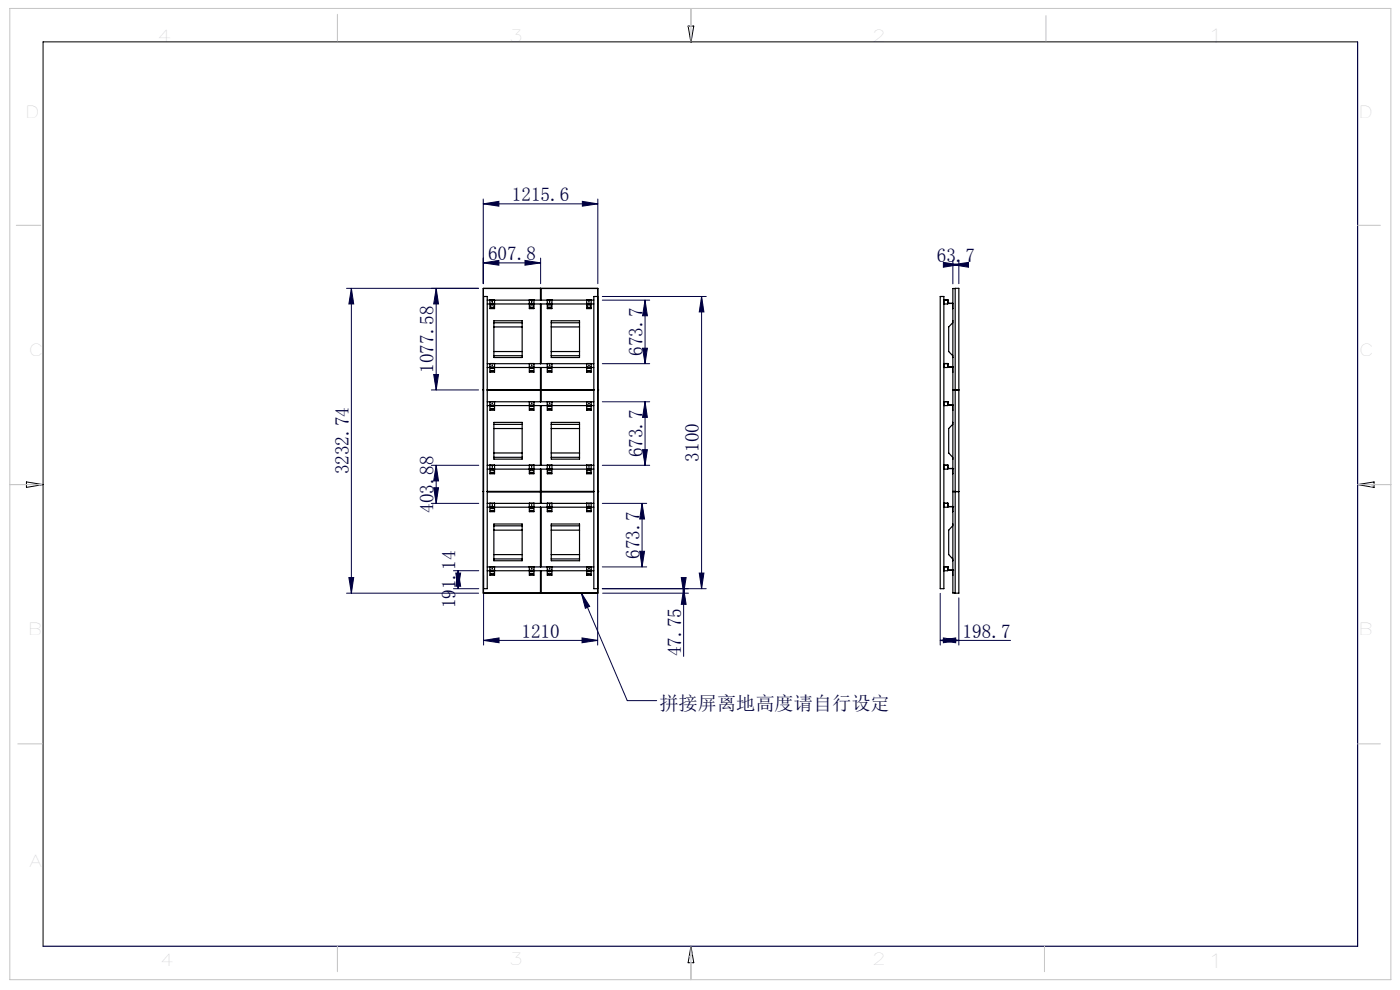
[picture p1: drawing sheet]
<svg xmlns="http://www.w3.org/2000/svg" width="297mm" height="210mm" viewBox="0 0 297 210" stroke-linecap="round" stroke-linejoin="round" font-family="sans-serif">
<defs><g id="words">
<text font-size="4.1" fill="#c4c4c4" x="256.1" y="9.1">1</text>
<g font-size="4.1" fill="#000040">
<text x="108.6" y="42.6">1215.6</text>
<text x="103.5" y="55.2">607.8</text>
<text x="198.7" y="55.6">63.7</text>
<text x="136.3" y="75.5" transform="rotate(-90 136.3 75.5)">673.7</text>
<text x="92" y="79.1" transform="rotate(-90 92 79.1)">1077.58</text>
<text x="74" y="100.6" transform="rotate(-90 74 100.6)">3232.74</text>
<text x="136.3" y="97" transform="rotate(-90 136.3 97)">673.7</text>
<text x="148.3" y="97.9" transform="rotate(-90 148.3 97.9)">3100</text>
<text x="92" y="108.8" transform="rotate(-90 92 108.8)">403.88</text>
<text x="135.7" y="118.6" transform="rotate(-90 135.7 118.6)">673.7</text>
<text x="96.7" y="129.1" transform="rotate(-90 96.7 129.1)">191.14</text>
<text x="110.6" y="135.2">1210</text>
<text x="204.2" y="135.2">198.7</text>
<text x="144.5" y="139.2" transform="rotate(-90 144.5 139.2)">47.75</text>
<text x="139.9" y="150.6">拼接屏离地高度请自行设定</text>
</g>
<g font-size="3.5" fill="#c4c4c4">
<text x="33.3" y="8.9">4</text>
<text x="107.9" y="9">3</text>
<text x="185" y="8.9">2</text>
<text x="6.1" y="75.5">C</text>
<text x="6.2" y="184">A</text>
</g>
</g></defs>
<g fill="none" stroke="#000040" stroke-width=".21">
<path d="M102.5 55.8l3.3-.6v1.1zM102.5 43.2l3.3-.5v1zM102.5 42.2v18M102.5 55.8h12.2M102.5 43.2h24.3M111.4 55.2l3.3 .6-3.3 .5zM114.7 54.7v5.5M123.5 42.7l3.3 .5-3.3 .5zM126.8 42.2v18M200.1 55.7l3.3 .5-3.3 .5zM202.1 56.2l3.4-.5v1zM202.1 55.2v5"/>
<path d="M202.1 56.2h1.3M203.4 55.2v5M73.5 61.2h28M74.5 61.2v64.6M74.5 61.2l.5 3.3h-1zM92 79.4h1l-.5 3.3zM92.5 61.2v21.5M92.5 61.2l.5 3.3h-1zM127.8 63.7h10M127.8 77.1h10M127.8 62.9h22M136.3 73.9h1l-.5 3.2z"/>
<path d="M136.8 63.7l.5 3.3h-1zM136.8 63.7v13.4M148.8 62.9l.5 3.3h-1zM148.8 62.9v62M91.5 82.7h10M91.5 98.7h10.1M92.5 98.7l.5 3.3h-1zM92.5 98.7v8.1M127.8 85.2h10M127.8 98.7h10M136.3 95.4h1l-.5 3.3zM136.8 85.2l.5 3.3h-1z"/>
<path d="M136.8 85.2v13.5M91.5 106.8h10.1M92 103.5h1l-.5 3.3zM127.8 106.8h9.4M135.7 116.9h1l-.5 3.4zM136.2 106.8v13.5M136.2 106.8l.5 3.3h-1zM73.5 125.8h28M74 122.5h1l-.5 3.3zM96.2 124.9h5.4M96.2 121.1h5.4M96.7 121.6h1l-.5 3.3z"/>
<path d="M97.2 121.1v3.8M97.2 121.1l.5 3.2h-1zM102.6 135.8l3.3-.5v1zM102.6 135.8h24.2M102.6 122.1v14.7M123.3 125.8l9.8 22.8h6.2M123.3 125.8l1.8 2.8-.9 .4zM123.5 135.3l3.3 .5-3.3 .5zM126.8 122.1v14.7M127.8 120.3h9.4M127.8 125.8h18.2M144.5 122.5h1.1l-.6 3.3z"/>
<path d="M145 124.9v14.3M145 124.9l.6 3.3h-1.1zM148.3 121.6h1l-.5 3.3zM149.8 124.9h-22M199.5 135.8l3.2-.5v1zM199.5 125.9v10.9M199.5 135.8h14.9M200.1 135.3l3.3 .5-3.3 .5zM203.4 126.8v10"/>
</g>
<path d="M146 5.5h1.2l-.6 3.5zM288 8.9h-278.9v191.8M5.6 102.2l3.5 .6-3.5 .6zM288 102.8l3.5-.6v1.2zM146.6 200.7l.6 3.5h-1.2z" fill="none" stroke="#000" stroke-width=".21"/>
<path d="M288 8.9v191.8h-278.9" fill="none" stroke="#000040" stroke-width=".25"/>
<g fill="none" stroke="#c4c4c4" stroke-width=".21">
<path d="M2.1 1.8h293v206h-293zM71.6 3v5.7M146.1 5.5l-.1 .1M146.6 2v7M221.9 3.3v5.4M3.5 47.8h5.1M288 47.8h4.8M2 102.8h6.9M8.5 102.7l-.2 .2M288 102.8h7.1M291.5 102.6l-.7 .6M3.8 157.8h5.2"/>
<path d="M288 157.8h4.8M71.6 200.7v5.4M146.6 200.7v7.1M146.9 202.3l-.7 .7M221.6 200.7v5.4"/>
</g>
<g fill="#000040">
<path d="M123.3 125.8l1.8 2.8-.9 .4z"/>
<path d="M200.1 55.7l3.3 .5-3.3 .5zM202.1 56.2l3.4-.5v1zM200.1 135.3l3.3 .5-3.3 .5zM199.5 135.8l3.2-.5v1z"/>
<path d="M102.6 135.8l3.3-.5v1zM123.5 135.3l3.3 .5-3.3 .5z"/>
<path d="M92 79.4h1l-.5 3.3zM92.5 61.2l.5 3.3h-1z"/>
<path d="M96.7 121.6h1l-.5 3.3zM97.2 121.1l.5 3.2h-1zM135.7 116.9h1l-.5 3.4zM136.2 106.8l.5 3.3h-1z"/>
<path d="M74.5 61.2l.5 3.3h-1zM74 122.5h1l-.5 3.3zM145 124.9l.6 3.3h-1.1zM144.5 122.5h1.1l-.6 3.3z"/>
<path d="M136.8 85.2l.5 3.3h-1zM136.3 95.4h1l-.5 3.3zM136.8 63.7l.5 3.3h-1zM136.3 73.9h1l-.5 3.2zM92.5 98.7l.5 3.3h-1zM92 103.5h1l-.5 3.3zM148.8 62.9l.5 3.3h-1zM148.3 121.6h1l-.5 3.3z"/>
<path d="M102.5 55.8l3.3-.6v1.1zM111.4 55.2l3.3 .6-3.3 .5zM102.5 43.2l3.3-.5v1zM123.5 42.7l3.3 .5-3.3 .5z"/>
</g>
<g fill="none" stroke="#000" stroke-width=".25">
<path d="M102.5 61.2h24.3v64.6h-24.3zM102.6 62.9h.8v62h-.8M103.4 78h22.6M103.4 77.1h22.6M103.4 63.7h22.6M103.4 64.5h22.6M103.9 63.6v.1M103.9 77.1h1v.7h-1zM103.9 63.7v.7h1v-.7M103.9 64.5v1h1v-1M103.9 78v.9h1v-.9M104.1 64.6l.1 .1z"/>
<path d="M104.1 65.2v.1zM104.1 78.7h.1zM104.1 65.2l.1 .1zM104.5 64h.1M104.5 77.5h.1M104.7 65.2v.1zM104.7 65.2l.1 .1zM104.7 78.7h.1zM104.8 68h6v7.8h-6zM104.8 74.6h6M104.8 69.3h6M104.8 75.5h6"/>
<path d="M104.8 68.5h6M104.9 63.6v.1M112.3 63.6v.1M112.3 77.1h1v.7h-1zM112.3 63.7v.7h1v-.7M112.3 64.5v1h1v-1M112.3 78v.9h1v-.9M112.4 65.2l.1 .1zM112.4 78.7h.1zM112.8 64h.1M112.8 77.5h.1M113 64.6l.1 .1z"/>
<path d="M113 65.2l.1 .1zM113 78.7h.1zM113.3 63.6v.1M114.7 61.2h-12.1v64.6h12.1M114.7 64.5v12.6M114.7 78v7.2zM114.7 61.2v2.5M114.7 78v4.7h11.3M116.1 63.6v.1M116.1 77.1h1v.7h-1zM116.1 63.7v.7h1v-.7M116.1 64.5v1h1v-1"/>
<path d="M116.1 78v.9h1v-.9M116.2 64.6l.1 .1zM116.2 78.1h.1zM116.2 78.7l.1 .1zM116.2 65.2l.1 .1zM116.5 78.1l.1 .1zM116.6 64h.1M116.6 64.5v.2zM116.6 77.5h.1M116.8 65.2l.1 .1zM116.8 78.7h.1zM116.9 68h6v7.8h-6z"/>
<path d="M116.9 74.6h6M116.9 69.3h6M116.9 75.5h6M116.9 68.5h6M117.1 63.6v.1M124.5 63.6v.1M124.5 77.1h.9v.7h-.9zM124.5 63.7v.7h.9v-.7M124.5 64.5v1h.9v-1M124.5 78v.9h.9v-.9M124.6 65.2v.1zM124.6 78.7v.1z"/>
<path d="M125 64h.1M125 77.5h.1M125.2 65.2v.1zM125.2 78.7v.1zM125.4 63.6v.1M126.8 62.9h-.8v62h.8M126.8 61.2h-12.1v2.5M199.5 62.9h.7v62h-.7zM200.2 77.1h.9M200.2 63.6l.9 .1M200.2 77.1h.8M201 77.1h.1"/>
<path d="M201 77.1v.9h-.8M201.1 64.4h1M201.1 64.3h.1M201.1 63.7l-.1 .8h-.8M201.1 77.8l1 .1M201.1 77.8h.1M201.1 63.7v.7M201.1 77.1v.7M202.1 64.4h.1M202.1 65.5h.1M202.1 78.9h.1M202.1 75.8h.1"/>
<path d="M202.1 68h.1M202.1 77.9h.1M202.1 68.5l-.8 .8v5.3l.8 .9M202.6 61.2h.8v64.6h-.8zM202.6 61.2h-.5v21.5h.5M102.5 82.7h.1M102.6 82.7h.1M103.4 99.5h22.6M103.4 98.7h22.6M103.4 86h22.6M103.4 85.2h22.6M103.4 82.7h11.3"/>
<path d="M103.9 85.2h1v.7h-1zM103.9 98.7h1v.7h-1zM103.9 86v1h1v-1M103.9 99.5v1h1v-1M104.1 86.1l.1 .1zM104.1 99.6l.1 .1zM104.1 86.8h.1zM104.4 99.6l.1 .1zM104.5 99.1h.1M104.5 85.6h.1M104.7 86.1l.1 .1zM104.7 99.6v.1z"/>
<path d="M104.7 86.8h.1zM104.8 96.1h6M104.8 89.6h6v7.8h-6zM104.8 90.9h6M104.8 97h6M104.8 90h6M112.3 85.2h1v.7h-1zM112.3 98.7h1v.7h-1zM112.3 86v1h1v-1M112.3 99.5v1h1v-1M112.4 86.1l.1 .1zM112.4 99.6l.1 .1z"/>
<path d="M112.4 86.7l.1 .1zM112.7 99.6l.2 .1zM112.8 99.1h.1M112.8 85.6h.1M113 86.1l.1 .1zM113 99.6l.1 .1zM113 86.7l.1 .1zM114.7 86v12.7M114.7 99.5v7.3zM114.7 82.8v2.4M114.7 99.5v4.7h11.3M116.1 85.2h1v.7h-1z"/>
<path d="M116.1 98.7h1v.7h-1zM116.1 86v1h1v-1M116.1 99.5v1h1v-1M116.2 86.2l.1-.1zM116.2 99.7h.1zM116.2 86.7l.1 .1zM116.5 86.1l.1 .1zM116.5 99.6l.1 .1zM116.6 85.6h.1M116.6 99.1h.1M116.8 86.8h.1zM116.8 99.7h.1z"/>
<path d="M116.8 86.7l.1 .1zM116.9 89.6h6v7.8h-6zM116.9 96.1h6M116.9 90.9h6M116.9 97h6M116.9 90h6M124.5 85.2h.9v.7h-.9zM124.5 98.7h.9v.7h-.9zM124.5 86v1h.9v-1M124.5 99.5v1h.9v-1M124.6 99.6l.1 .1zM124.6 86.7h.1"/>
<path d="M124.9 99.6l.1 .1zM125 85.6h.1M125 99.1h.1M125.2 99.6l.1 .1zM125.2 86.7h.1M126 82.7l-22.6 .1M126.8 82.8h.1M126.8 82.7h.1M200.2 98.7h.9M200.2 85.2h.9M200.2 85.2h.8M200.2 98.7h.8"/>
<path d="M201 85.2h.1M201.1 99.4h.1M201 98.7h.1M201 98.7v.8h-.8M201 85.2v.8h-.8M201.1 85.9l1 .1M201.1 85.9h.1M201.1 99.4h1M201.1 85.2v.7M201.1 98.7v.7M202.1 99.4h.1M202.1 87h.1"/>
<path d="M202.1 97.4h.1M202.1 89.6h.1M202.1 86h.1M202.1 90l-.8 .9v5.2l.8 .9M203.4 82.7l-1.3 .1v21.4h.5M102.5 104.3h.1M102.6 104.3h.1M102.6 104.2h.1M103.4 107.6h22.6M103.4 106.8h22.6M103.4 104.3h11.3M103.4 104.3h22.6"/>
<path d="M103.4 104.2h11.3M103.9 106.7v.1M103.9 106.8v.7h1v-.7M103.9 107.6v.9h1v-.9M104.1 100.2l.1 .1zM104.1 108.3l.1 .1zM104.1 100.2v.1zM104.4 100.2l.1 .1zM104.5 107.1h.1M104.7 100.2l.1 .1zM104.7 108.3l.1 .1zM104.7 100.2v.1z"/>
<path d="M104.8 117.6h6M104.8 112.5h6M104.8 118.6h6M104.8 111.5h6M104.8 111.2h6v7.7h-6zM104.9 106.7v.1M112.3 106.7v.1M112.3 106.8v.7h1v-.7M112.3 107.6v.9h1v-.9M112.4 100.2l.1 .1zM112.4 108.3l.1 .1zM112.5 100.2v.1z"/>
<path d="M112.7 100.2l.2 .1zM112.8 107.1h.1M113 100.2l.1 .1zM113 108.3l.1 .1zM113.1 100.2v.1zM113.3 106.7v.1M114.7 107.6v12.7M116.1 106.7v.1M116.1 106.8v.7h1v-.7M116.1 107.6v.9h1v-.9M116.2 107.7l.1 .1zM116.2 108.3h.1z"/>
<path d="M116.2 100.2l.1 .1zM116.3 100.2v.1zM116.6 107.1h.1M116.6 107.7v.1zM116.8 108.3l.1 .1zM116.8 108.3h.1zM116.8 100.2l.1 .1zM116.9 100.2v.1zM116.9 117.6h6M116.9 111.2h6v7.7h-6zM116.9 112.5h6M116.9 118.6h6"/>
<path d="M116.9 111.5h6M117.1 106.7v.1M124.5 106.7v.1M124.5 106.8v.7h.9v-.7M124.5 107.6v.9h.9v-.9M124.6 100.2l.1 .1zM124.6 108.3h.1M124.6 100.2h.1M124.9 100.2l.1 .1zM125 107.1h.1M125.2 100.2l.1 .1zM125.2 108.3h.1"/>
<path d="M125.2 100.2h.1M125.4 106.7v.1M126 104.3h-11.3v2.5M126.8 104.3h.1M126.8 104.2h.1M200.2 106.7l.9 .1M201.1 107.5h1M201.1 106.8l-.1 .8h-.8M201.1 106.8v.7M202.1 107.5h.1M202.1 108.5h.1M202.1 100.5h.1"/>
<path d="M202.1 118.9h.1M202.1 111.2h.1M202.1 111.5l-.8 1v5.1l.8 1M202.6 104.3h-.5v21.5h.5M202.6 104.3h.8M103.4 121.1h22.6M103.4 120.3h22.6M103.9 120.2v.1M103.9 120.3v.7h1v-.7M103.9 121.1v.9h1v-.9M104.1 121.8h.1zM104.5 120.6h.1"/>
<path d="M104.7 121.8h.1zM104.9 120.2v.1M112.3 120.2v.1M112.3 120.3v.7h1v-.7M112.3 121.1v.9h1v-.9M112.4 121.8h.1zM112.8 120.6h.1M113 121.8h.1zM113.3 120.2v.1M114.7 121.1v4.7M114.7 121.1v4.7h12.1M116.1 120.2v.1"/>
<path d="M116.1 120.3v.7h1v-.7M116.1 121.1v.9h1v-.9M116.2 121.1l.1 .2zM116.2 121.8h.1zM116.5 121.2l.1-.1v.2zM116.6 120.6h.1M116.8 121.7l.1 .2zM116.8 121.8h.1zM117.1 120.2v.1M124.5 120.2v.1M124.5 120.3v.7h.9v-.7M124.5 121.1v.9h.9v-.9"/>
<path d="M124.6 121.7h.1M125 120.6h.1M125.2 121.7h.1M125.4 120.2v.1M200.2 120.2l.9 .1M201.1 121h1M201.1 120.3l-.1 .8h-.8M201.1 120.3v.7M202.1 121h.1M202.1 122h.1"/>
<circle cx="104.1" cy="78.1" r=".06"/>
<circle cx="104.1" cy="78.7" r=".06"/>
<circle cx="104.4" cy="65.2" r=".07"/>
<circle cx="104.4" cy="64.6" r=".07"/>
<circle cx="104.4" cy="78.7" r=".07"/>
<circle cx="104.4" cy="78.1" r=".07"/>
<circle cx="104.7" cy="78.7" r=".06"/>
<circle cx="104.7" cy="64.6" r=".06"/>
<circle cx="104.7" cy="78.1" r=".06"/>
<circle cx="112.5" cy="78.1" r=".06"/>
<circle cx="112.5" cy="64.6" r=".06"/>
<circle cx="112.5" cy="78.7" r=".06"/>
<circle cx="112.8" cy="65.2" r=".07"/>
<circle cx="112.8" cy="78.7" r=".07"/>
<circle cx="112.8" cy="64.6" r=".07"/>
<circle cx="112.8" cy="78.1" r=".07"/>
<circle cx="113.1" cy="78.7" r=".06"/>
<circle cx="113.1" cy="78.1" r=".06"/>
<circle cx="116.3" cy="78.7" r=".07"/>
<circle cx="116.3" cy="65.2" r=".07"/>
<circle cx="116.6" cy="65.2" r=".07"/>
<circle cx="116.6" cy="78.7" r=".07"/>
<circle cx="116.9" cy="64.6" r=".07"/>
<circle cx="116.9" cy="78.1" r=".08"/>
<circle cx="124.6" cy="78.7" r=".07"/>
<circle cx="124.6" cy="65.2" r=".07"/>
<circle cx="124.6" cy="64.6" r=".07"/>
<circle cx="124.6" cy="78.1" r=".07"/>
<circle cx="124.9" cy="78.1" r=".06"/>
<circle cx="124.9" cy="64.6" r=".06"/>
<circle cx="124.9" cy="65.2" r=".06"/>
<circle cx="124.9" cy="78.7" r=".06"/>
<circle cx="125.2" cy="78.7" r=".07"/>
<circle cx="125.2" cy="65.2" r=".07"/>
<circle cx="125.2" cy="64.6" r=".07"/>
<circle cx="125.2" cy="78.1" r=".07"/>
<circle cx="104.1" cy="86.8" r=".06"/>
<circle cx="104.4" cy="86.8" r=".07"/>
<circle cx="104.4" cy="86.2" r=".07"/>
<circle cx="104.7" cy="86.8" r=".06"/>
<circle cx="112.5" cy="86.8" r=".06"/>
<circle cx="112.8" cy="86.8" r=".07"/>
<circle cx="112.8" cy="86.2" r=".07"/>
<circle cx="113.1" cy="86.8" r=".06"/>
<circle cx="116.3" cy="86.8" r=".08"/>
<circle cx="116.6" cy="86.8" r=".07"/>
<circle cx="116.9" cy="86.2" r=".08"/>
<circle cx="124.6" cy="86.8" r=".07"/>
<circle cx="124.6" cy="86.2" r=".07"/>
<circle cx="124.9" cy="86.2" r=".06"/>
<circle cx="124.9" cy="86.8" r=".06"/>
<circle cx="125.2" cy="86.2" r=".07"/>
<circle cx="125.2" cy="86.8" r=".07"/>
<circle cx="104.1" cy="107.7" r=".06"/>
<circle cx="104.1" cy="108.3" r=".06"/>
<circle cx="104.4" cy="108.3" r=".07"/>
<circle cx="104.4" cy="107.7" r=".07"/>
<circle cx="104.7" cy="108.3" r=".06"/>
<circle cx="104.7" cy="107.7" r=".06"/>
<circle cx="112.5" cy="107.7" r=".06"/>
<circle cx="112.5" cy="108.3" r=".06"/>
<circle cx="112.8" cy="108.3" r=".07"/>
<circle cx="112.8" cy="107.7" r=".07"/>
<circle cx="113.1" cy="108.3" r=".06"/>
<circle cx="113.1" cy="107.7" r=".06"/>
<circle cx="116.3" cy="108.3" r=".08"/>
<circle cx="116.6" cy="100.3" r=".07"/>
<circle cx="116.6" cy="108.3" r=".07"/>
<circle cx="116.9" cy="107.7" r=".08"/>
<circle cx="124.6" cy="108.3" r=".07"/>
<circle cx="124.6" cy="107.7" r=".07"/>
<circle cx="124.9" cy="107.7" r=".06"/>
<circle cx="124.9" cy="108.3" r=".06"/>
<circle cx="125.2" cy="107.7" r=".07"/>
<circle cx="125.2" cy="108.3" r=".07"/>
<circle cx="104.1" cy="121.2" r=".06"/>
<circle cx="104.1" cy="121.8" r=".06"/>
<circle cx="104.4" cy="121.8" r=".07"/>
<circle cx="104.4" cy="121.2" r=".07"/>
<circle cx="104.7" cy="121.8" r=".06"/>
<circle cx="104.7" cy="121.2" r=".06"/>
<circle cx="112.5" cy="121.2" r=".06"/>
<circle cx="112.5" cy="121.8" r=".06"/>
<circle cx="112.8" cy="121.8" r=".07"/>
<circle cx="112.8" cy="121.2" r=".07"/>
<circle cx="113.1" cy="121.8" r=".06"/>
<circle cx="113.1" cy="121.2" r=".06"/>
<circle cx="116.3" cy="121.8" r=".07"/>
<circle cx="116.6" cy="121.8" r=".07"/>
<circle cx="116.9" cy="121.2" r=".07"/>
<circle cx="124.6" cy="121.2" r=".07"/>
<circle cx="124.6" cy="121.8" r=".07"/>
<circle cx="124.9" cy="121.2" r=".06"/>
<circle cx="124.9" cy="121.8" r=".06"/>
<circle cx="125.2" cy="121.8" r=".07"/>
<circle cx="125.2" cy="121.2" r=".07"/>
</g>
<use href="#words"/>
</svg>
